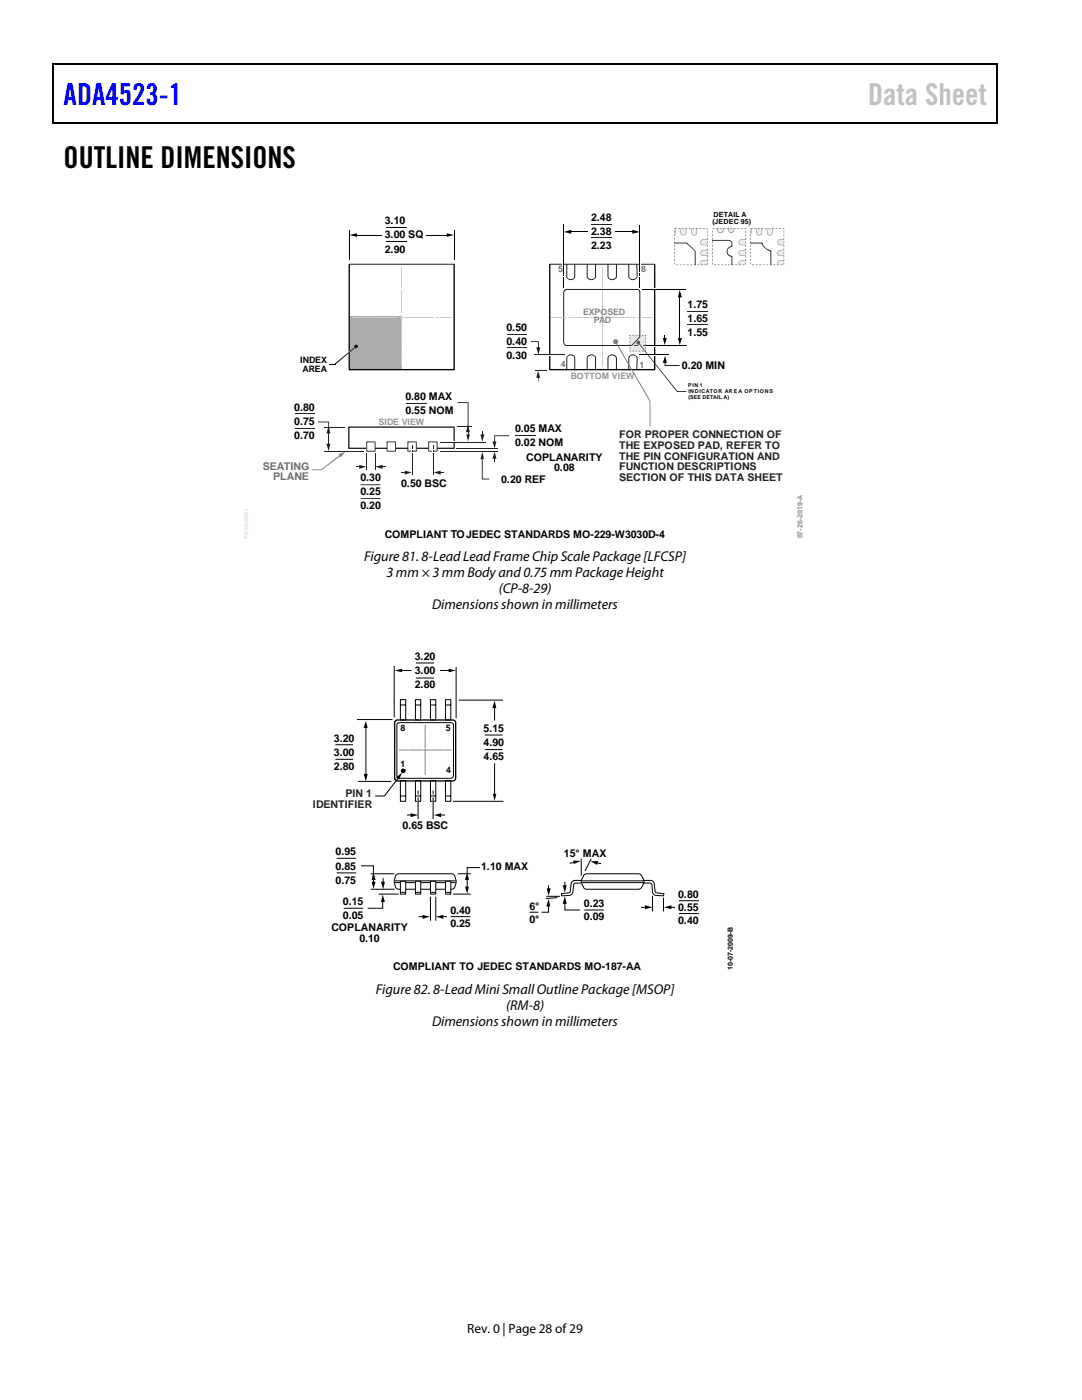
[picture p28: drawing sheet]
<svg xmlns="http://www.w3.org/2000/svg" width="216mm" height="279mm" viewBox="0 0 216 279" stroke-linecap="round" stroke-linejoin="round" font-family="sans-serif">
<defs><g id="words">
<text font-size="6" fill="#00f" x="12.7" y="20.9">ADA4523-1</text>
<text font-size="6" fill="#c1c1c1" x="173.2" y="20.9">Data Sheet</text>
<text font-size="6" x="12.7" y="33.6">OUTLINE DIMENSIONS</text>
<g font-size="2.8">
<text x="72.6" y="112">Figure 81. 8-Lead Lead Frame Chip Scale Package [LFCSP]</text>
<text x="77.1" y="115.2">3 mm × 3 mm Body and 0.75 mm Package Height</text>
<text x="99.5" y="118.4">(CP-8-29)</text>
<text x="86.2" y="121.5">Dimensions shown in millimeters</text>
<text x="75" y="198.4">Figure 82. 8-Lead Mini Small Outline Package [MSOP]</text>
<text x="101" y="201.5">(RM-8)</text>
<text x="86.2" y="204.7">Dimensions shown in millimeters</text>
</g>
<text font-size="2.7" x="93.2" y="266">Rev. 0 | Page 28 of29</text>
<g font-size="2.1">
<text x="76.8" y="44.8">3.10</text>
<text x="76.8" y="47.6">3.00 SQ</text>
<text x="118" y="46.9">2.38</text>
<text x="118" y="44.1">2.48</text>
<text x="76.8" y="50.4">2.90</text>
<text x="118" y="49.7">2.23</text>
<text x="137.2" y="64.3">1.65</text>
<text x="137.2" y="61.4">1.75</text>
<text x="101.1" y="71.7">0.30</text>
<text x="101.1" y="66">0.50</text>
<text x="101.1" y="68.8">0.40</text>
<text x="137.2" y="67.1">1.55</text>
<text x="136.1" y="73.6">0.20 MIN</text>
<text x="58.7" y="82">0.80</text>
<text x="80.9" y="79.7">0.80 MAX</text>
<text x="80.9" y="82.6">0.55 NOM</text>
<text x="58.7" y="84.8">0.75</text>
<text x="58.7" y="87.6">0.70</text>
<text x="102.8" y="86.3">0.05 MAX</text>
<text x="102.8" y="89.1">0.02 NOM</text>
<text x="105" y="92">COPLANARITY</text>
<text x="110.6" y="94.1">0.08</text>
<text x="71.9" y="101.7">0.20</text>
<text x="71.9" y="96">0.30</text>
<text x="71.9" y="98.8">0.25</text>
<text x="80" y="97.1">0.50 BSC</text>
<text x="100" y="96.3">0.20 REF</text>
<text x="76.8" y="107.5">COMPLIANT TOJEDEC STANDARDS MO-229-W3030D-4</text>
<text x="82.8" y="131.7">3.20</text>
<text x="82.8" y="134.6">3.00</text>
<text x="82.8" y="137.4">2.80</text>
<text x="66.6" y="148">3.20</text>
<text x="96.5" y="146">5.15</text>
<text x="96.5" y="148.9">4.90</text>
<text x="66.6" y="150.8">3.00</text>
<text x="66.6" y="153.6">2.80</text>
<text x="96.5" y="151.7">4.65</text>
<text x="80.3" y="165.5">0.65 BSC</text>
<text x="67" y="170.7">0.95</text>
<text x="67" y="173.5">0.85</text>
<text x="96" y="173.7">1.10 MAX</text>
<text x="112.5" y="171">15° MAX</text>
<text x="67" y="176.4">0.75</text>
<text x="135.3" y="179.3">0.80</text>
<text x="66.1" y="185.9">COPLANARITY</text>
<text x="68.4" y="180.7">0.15</text>
<text x="68.4" y="183.5">0.05</text>
<text x="89.9" y="182.4">0.40</text>
<text x="89.9" y="185">0.25</text>
<text x="105.6" y="181.6">6°</text>
<text x="105.6" y="184.1">0°</text>
<text x="116.5" y="181.1">0.23</text>
<text x="116.5" y="183.6">0.09</text>
<text x="135.3" y="181.8">0.55</text>
<text x="135.3" y="184.4">0.40</text>
<text x="71.7" y="188">0.10</text>
<text x="78.4" y="193.6">COMPLIANT TO JEDEC STANDARDS MO-187-AA</text>
</g>
<g font-size="2.1" fill="#231f20">
<text x="123.5" y="89.6">THE EXPOSED PAD, REFER TO</text>
<text x="123.5" y="87.5">FOR PROPER CONNECTION OF</text>
<text x="123.5" y="95.9">SECTION OF THIS DATA SHEET</text>
<text x="123.5" y="91.7">THE PIN CONFIGURATION AND</text>
<text x="123.5" y="93.8">FUNCTION DESCRIPTIONS</text>
</g>
<g font-size="2.1" fill="#6d6d6d">
<text x="52.4" y="93.7">SEATING</text>
<text x="54.5" y="95.9">PLANE</text>
</g>
<g font-size="2.1" fill="#231f1f">
<text x="62.4" y="161.2">IDENTIFIER</text>
<text x="68.9" y="159.1">PIN 1</text>
</g>
<g font-size="1.8" fill="#707070">
<text x="111.4" y="54.4">5</text>
<text x="128" y="54.3">8</text>
<text x="111.9" y="73.3">4</text>
<text x="127.6" y="73.4">1</text>
</g>
<g font-size="1.8" fill="#888">
<text x="116.3" y="62.9">EXPOSED</text>
<text x="118.5" y="64.5">PAD</text>
</g>
<g font-size="1.8">
<text x="59.9" y="72.4">INDEX</text>
<text x="60.4" y="74.2">AREA</text>
<text x="79.9" y="146">8</text>
<text x="88.9" y="146">5</text>
<text x="79.9" y="153.1">1</text>
<text x="89" y="154.3">4</text>
</g>
<g font-size="1.8" fill="#969696">
<text x="113.9" y="75.6">BOTTOM VIEW</text>
<text x="75.6" y="84.7">SIDE VIEW</text>
</g>
<g font-size="1.4">
<text x="142.2" y="44.8">(JEDEC 95)</text>
<text x="142.4" y="43.4">DETAIL A</text>
<text x="146.3" y="193.6" transform="rotate(-90 146.3 193.6)">10-07-2009-B</text>
</g>
<text font-size="1.4" fill="#8c8c8c" x="160.1" y="107.5" transform="rotate(-90 160.1 107.5)">07-26-2019-A</text>
<g font-size="1.1">
<text x="137.3" y="77.2">PIN 1</text>
<text x="137.4" y="78.4">INDICATOR AR EA OP TIONS</text>
<text x="137.4" y="79.6">(SEE DETAIL A)</text>
</g>
</g></defs>
<path d="M10.5 12.7h.3v1h-.3zM10.5 12.7h.3v.3h-.3zM133.3 12.7h.3v.3h-.3zM198.8 12.7h.2v1h-.2zM198.8 12.7h.2v.3h-.2zM10.5 24.4h.3v.2h-.3zM133.1 24.4h.2v.2h-.2zM198.8 24.4h.2v.2h-.2z" fill="#000"/>
<path d="M10.7 13.7v10.7M10.8 12.8h122.5M133.6 12.8h65.2M198.9 13.7v10.7M10.8 24.5h188" fill="none" stroke="#000" stroke-width=".25"/>
<path d="M69.8 63.2h10.3v10.6h-10.3z" fill="#acacac"/>
<g fill="#000">
<path d="M113 52.7h.2v2.5a.74 .74 0 0 0 .7 .5 .74 .74 0 0 0 .7-.5v-2.5h.2v2.5a.91 .91 0 0 1-.9 .7 .91 .91 0 0 1-.9-.7zM117.1 52.7h.2v2.5a.8 .8 0 0 0 .7 .5 .8 .8 0 0 0 .8-.5v-2.5h.1v2.5a.96 .96 0 0 1-.9 .7 .96 .96 0 0 1-.9-.7zM121.2 52.7h.2v2.5a.8 .8 0 0 0 .8 .5 .8 .8 0 0 0 .7-.5v-2.5h.2v2.5a.96 .96 0 0 1-.9 .7 .96 .96 0 0 1-1-.7zM125.4 52.7h.2v2.5a.8 .8 0 0 0 .7 .5 .8 .8 0 0 0 .8-.5l-.1-2.5h.1l.1 2.5a.96 .96 0 0 1-.9 .7 .96 .96 0 0 1-.9-.7zM65.7 72.6h1.2v.2h-1.2zM113.1 71.1a.91 .91 0 0 1 1-.4 .91 .91 0 0 1 .7 .8v2.4h-.2v-2.4a.71 .71 0 0 0-.7-.6 .71 .71 0 0 0-.7 .6v2.4h-.2v-2.4zM117.3 71a.94 .94 0 0 1 1.6 .5v2.4h-.1v-2.4a.76 .76 0 0 0-.8-.6 .76 .76 0 0 0-.7 .6v2.4h-.2v-2.4zM121.3 71.1a.98 .98 0 0 1 1-.4 .98 .98 0 0 1 .8 .8v2.4h-.2v-2.4a.76 .76 0 0 0-.7-.6 .76 .76 0 0 0-.8 .6v2.4h-.2v-2.4zM125.5 71.1a.98 .98 0 0 1 1-.3 .98 .98 0 0 1 .7 .7l-.1 2.4h-.1l.1-2.4a.76 .76 0 0 0-.8-.6 .76 .76 0 0 0-.7 .6v2.4h-.2v-2.4z"/>
<path d="M69.6 52.7l21.2-.1v21.3l-21.2-.1zM90.6 73.6v.2zM69.8 52.8v20.8h20.7v-20.8z"/>
</g>
<path d="M69.7 45.9v5.9M90.7 45.9v5.9" fill="none" stroke="#000" stroke-width=".2"/>
<path d="M69.6 70.4l.2-.2z" fill="#fdfdfd"/>
<path d="M69.5 70.3l.2-.3 .3 .1-.4 .4z" fill="#fff"/>
<g fill="#000">
<path d="M66.8 72.6l4-3.3 .1 .1-4 3.4zM66.9 72.6l3.8-3.2zM70.8 69l.3-.2h.2l.1 .3-.3-.1-.2 .1 .2 .2 .3-.2-.1 .3a.37 .37 0 0 1-.6-.3z"/>
<circle cx="71.1" cy="69.1" r=".26"/>
</g>
<path d="M111.1 70.7h.2v.3h-.2z" fill="#fff"/>
<path d="M69.7 46.9l1.5-.3v.7zM89.2 46.6l1.4 .3-1.4 .4zM109.6 52.7l21.1-.1 .1 21.2h-.2v-.2l-.1 .2v-21h-20.7v20.8h20.8v.2h.2l-21.2 .1z" fill="#000"/>
<path d="M71 46.9h5.3M85.1 46.9h4.3" fill="none" stroke="#000" stroke-width=".2"/>
<path d="M73.2 90.5v3.3M74.9 90.5v3.3" fill="none" stroke="#231f20" stroke-width=".2"/>
<path d="M69.5 85.2l21.1-.1 .2 .2v4.2l-21.2 .1-.1-4.3h.2v4h20.8v-3.9h-20.9z" fill="#231f20"/>
<path d="M85.5 88.2h1.7v1.8h-1.7z" fill="#fff"/>
<path d="M85.5 88.2h1.8v1.9h-1.8v-1.9h.1v1.8h1.5v-1.7z" fill="#231f20"/>
<path d="M81.4 88.2h1.7v1.8h-1.7z" fill="#fff"/>
<path d="M81.3 88.2h1.9v1.9h-1.9v-1.9h.2v1.8h1.5v-1.7z" fill="#231f20"/>
<path d="M77.2 88.2h1.7v1.8h-1.7z" fill="#fff"/>
<path d="M77.1 88.2h1.9v1.9l-1.9-.1v-1.8h.2v1.8h1.5v-1.7z" fill="#231f20"/>
<path d="M73.2 88.2h1.7v1.8h-1.7z" fill="#fff"/>
<path d="M73.1 88.2h1.8v1.9h-1.8v-1.9h.2v1.8h1.5v-1.7z" fill="#231f20"/>
<path d="M64.7 85.3h4.1M64.7 90h7.9M87.9 90h11.4M91.1 89.5h8.2" fill="none" stroke="#231f20" stroke-width=".2"/>
<g fill="#231f20">
<path d="M96.1 86.1h.2v.9h-.2z"/>
<path d="M95.9 86.7h.8l-.5 1.5z"/>
</g>
<path d="M59 82.5h3.8" fill="none" stroke="#231f20" stroke-width=".2"/>
<path d="M71.9 96.7v.1h4v-.1zM71.9 99.4v.2h4v-.2z" fill="#231f20"/>
<path d="M80.9 80.4h4.2M102.9 87h4.1" fill="none" stroke="#231f20" stroke-width=".2"/>
<g fill="#231f20">
<path d="M96.1 91.4h.2v4.1h1.3v.2h-1.5z"/>
<path d="M96.2 90.1l.4 1.5h-.7z"/>
</g>
<path d="M59 85.5h3.8" fill="none" stroke="#231f20" stroke-width=".2"/>
<path d="M90.2 88.1h.7v.3h-.7z" fill="#fff"/>
<path d="M87.8 88.3h9M91.2 85.2h2.9" fill="none" stroke="#231f20" stroke-width=".2"/>
<g fill="#231f20">
<path d="M98.6 91.2h.2v1h-.2z"/>
<path d="M98.7 90.1l.4 1.4h-.8z"/>
<path d="M98.6 86.9h3v.1h-2.8v1.4h-.2z"/>
<path d="M98.3 88.1h.8l-.4 1.4z"/>
<path d="M71 93h.9v.2h-.9z"/>
<path d="M71.7 92.8l1.4 .3-1.4 .5z"/>
<path d="M76.1 93h.9v.2h-.9z"/>
<path d="M74.9 93.1l1.5-.3v.8z"/>
<path d="M63.5 84.1h2.2v2.2h-.2v-2h-2z"/>
</g>
<path d="M65.6 86.3v2.5" fill="none" stroke="#231f20" stroke-width=".2"/>
<g fill="#231f20">
<path d="M65.6 85l.3 1.5h-.8z"/>
<path d="M65.1 88.5h.8l-.3 1.5z"/>
</g>
<path d="M112.7 57.8l.4-.1h14l.5 .1 .2 .6v8.9l-1.7 1.8h-13v-.2h12.9l1.6-1.7v-8.8l-.2-.5-14.3-.1-.4 .2-.1 .5v9.8l.1 .3 .4 .3v.2l-.3-.1-.3-.3-.1-.4v-9.8z" fill="#000"/>
<g fill="#fff">
<path d="M111.3 63.2h.7v.3h-.7z"/>
<path d="M128.3 63.2h.5v.3h-.5z"/>
</g>
<path d="M113.7 46.3h3.6M122.7 46.3h3.7" fill="none" stroke="#000" stroke-width=".2"/>
<path d="M112.5 46.3l1.5-.4v.7zM126.2 45.9l1.5 .4-1.5 .3z" fill="#000"/>
<path d="M118 47.4h4M118 44.7h4M137.2 64.8h4.1M137.2 62.1h4.1" fill="none" stroke="#231f20" stroke-width=".2"/>
<path d="M112.3 52.5h.3v.4h-.3z" fill="#fff"/>
<path d="M112.5 55.3v2.1M112.5 44.7v9.5" fill="none" stroke="#000" stroke-width=".2"/>
<path d="M112.4 54.4h.2v.6h-.2z" fill="#000"/>
<path d="M127.6 52.5h.3v.5h-.3z" fill="#fff"/>
<path d="M127.7 55.3v2.1M127.7 44.9v9.3" fill="none" stroke="#000" stroke-width=".2"/>
<path d="M127.6 54.5h.2v.5h-.2z" fill="#000"/>
<g fill="#231f20">
<path d="M87.7 94.2h.9v.2h-.9z"/>
<path d="M86.5 94.3l1.4-.4v.8z"/>
<path d="M80.1 94.2h.9v.2h-.9z"/>
<path d="M80.8 93.9l1.4 .4-1.4 .4z"/>
<path d="M91.3 80.3h2.2v5.8h-.2v-5.7h-2z"/>
<path d="M93.3 86h.2v1h-.2z"/>
<path d="M93.4 84.8l.4 1.5h-.8z"/>
<path d="M93 86.7h.8l-.4 1.4z"/>
</g>
<path d="M82.1 89.7h.3v.9h-.3z" fill="#fff"/>
<g fill="#231f20">
<path d="M82.2 89.9h.2v.3h-.2z"/>
<path d="M82.2 88.9h.2v.7h-.2z"/>
</g>
<path d="M82.3 90.4v4.2" fill="none" stroke="#231f20" stroke-width=".2"/>
<path d="M86.2 89.7h.3v.9h-.3z" fill="#fff"/>
<g fill="#231f20">
<path d="M86.3 89.9h.2v.3h-.2z"/>
<path d="M86.3 88.9h.2v.7h-.2z"/>
</g>
<path d="M86.4 90.4v4.2" fill="none" stroke="#231f20" stroke-width=".2"/>
<g fill="#fff">
<path d="M130.3 69h.6z"/>
<path d="M130.2 68.9h.7v.2h-.7z"/>
<path d="M130.4 57.8h.5z"/>
<path d="M130.2 57.6h.7v.2h-.7z"/>
</g>
<path d="M128.2 57.8h8.7M135.6 59.1v8.6M128.4 69h8.7" fill="none" stroke="#000" stroke-width=".2"/>
<path d="M135.6 57.8l.5 1.5h-.8zM126.5 68.9h.7v.2h-.7zM135.3 67.5h.8l-.5 1.4z" fill="#000"/>
<path d="M101.3 69.4h3.9M101.3 66.8h3.9M106.7 73.9h2.4" fill="none" stroke="#231f20" stroke-width=".2"/>
<path d="M109.5 70.7h.4v.3h-.4z" fill="#fff"/>
<path d="M106.7 70.8h6" fill="none" stroke="#231f20" stroke-width=".2"/>
<g fill="#231f20">
<path d="M107.4 75.1h.1l-.1 1z"/>
<path d="M107.4 74l.4 1.4h-.8z"/>
<path d="M105.9 68.1h1.6v1.5h-.1v-1.3h-1.5z"/>
<path d="M107 69.3h.8l-.4 1.5z"/>
</g>
<g fill="#cccbcb">
<path d="M80.2 62.9v.7z"/>
<path d="M79.8 63.2l.7 .1z"/>
</g>
<path d="M80.9 63.3h5.7" fill="none" stroke="#cccbcb" stroke-width=".2"/>
<path d="M87 63.2l.3 .1z" fill="#cccbcb"/>
<path d="M74 63.3h5.4M87.7 63.3h2.5" fill="none" stroke="#cccbcb" stroke-width=".2"/>
<path d="M73.4 63.2l.3 .1z" fill="#cccbcb"/>
<path d="M70.2 63.3h2.7" fill="none" stroke="#cccbcb" stroke-width=".2"/>
<path d="M80.2 69v.4z" fill="#cccbcb"/>
<path d="M80.2 64v4.6M80.2 69.8v3.3" fill="none" stroke="#cccbcb" stroke-width=".2"/>
<path d="M80.2 57.1v.4z" fill="#cccbcb"/>
<path d="M80.2 53.3v3.5M80.2 57.8v4.6" fill="none" stroke="#cccbcb" stroke-width=".2"/>
<g fill="#cccbcb">
<path d="M120.2 62.9l.1 .8z"/>
<path d="M119.8 63.2l.8 .1z"/>
</g>
<path d="M121 63.3h5.7" fill="none" stroke="#cccbcb" stroke-width=".2"/>
<path d="M127.1 63.2l.3 .1z" fill="#cccbcb"/>
<path d="M114 63.3h5.5M127.9 63.3h2.4" fill="none" stroke="#cccbcb" stroke-width=".2"/>
<path d="M113.3 63.2l.3 .1z" fill="#cccbcb"/>
<path d="M110.1 63.3h2.8" fill="none" stroke="#cccbcb" stroke-width=".2"/>
<path d="M120.2 69.1l.1 .4z" fill="#cccbcb"/>
<path d="M120.2 69.8v3.4" fill="none" stroke="#cccbcb" stroke-width=".2"/>
<path d="M120.2 65.3l.1 .3z" fill="#cccbcb"/>
<path d="M120.2 64v4.7" fill="none" stroke="#cccbcb" stroke-width=".2"/>
<path d="M120.2 57.1l.1 .4z" fill="#cccbcb"/>
<path d="M120.2 53.3v3.4M120.2 57.9v4.7" fill="none" stroke="#cccbcb" stroke-width=".2"/>
<path d="M132.3 67.5h.8l-.5 1.4zM132.5 66.8h.2v1h-.2zM132.7 71l.4 1.4h-.8zM132.6 72.1h.2v.7h2.8v.2h-3z" fill="#000"/>
<path d="M130.4 70.7h.5v.3h-.5z" fill="#fff"/>
<path d="M77 48.2h4.1M77 45.5h4.1M130.1 70.8h3.4" fill="none" stroke="#000" stroke-width=".2"/>
<path d="M127.5 70.7h1.4v.2h-1.4zM129.2 70.7h.6v.2h-.6z" fill="#000"/>
<g fill="#7c7c7c">
<path d="M122.8 68.1l7 11.9-.1 5.1-.1-5-6.9-11.8z"/>
<circle cx="122.8" cy="68.2" r=".51"/>
</g>
<g fill="#808284">
<path d="M62.2 93.7h1.9l3.8-2.9 .2 .1-3.9 2.9h-2z"/>
<path d="M67.5 90.7l1.4-.6-.9 1.2z"/>
</g>
<g fill="#231f20">
<path d="M127.3 68.4l.1-.1 7.8 9.8h1.7v.1h-1.8z"/>
<circle cx="127.4" cy="68.4" r=".37"/>
</g>
<path d="M155.4 47.9h1v1h-.8a.54 .54 0 0 1-.2-1z" fill="#ededef"/>
<path d="M155.4 47.9l1-.1-.8 .1a.51 .51 0 0 0-.4 .5 .51 .51 0 0 0 .4 .5h.8h-.8a.61 .61 0 0 1-.5-.4 .61 .61 0 0 1 .3-.6z" fill="#6a6768"/>
<path d="M155.4 50.1l1-.2v1.1h-.8a.54 .54 0 0 1-.2-.9z" fill="#ededef"/>
<path d="M155.4 50l1-.2-.8 .2a.51 .51 0 0 0-.4 .5 .51 .51 0 0 0 .4 .5h.8l-.8 .1a.61 .61 0 0 1-.5-.5 .61 .61 0 0 1 .3-.6z" fill="#6a6768"/>
<path d="M155.4 52.1l1-.2v.9h-1.1l-.1-.3z" fill="#ededef"/>
<path d="M155.4 52l1-.1-.8 .1a.49 .49 0 0 0-.3 .8l-.2-.3z" fill="#6a6768"/>
<path d="M153.1 45.6h1v.9a.49 .49 0 0 1-.5 .4 .49 .49 0 0 1-.5-.4z" fill="#ededef"/>
<path d="M153 45.6l.1 .9a.49 .49 0 0 0 .5 .4 .49 .49 0 0 0 .5-.4v-.9l.1 .9a.58 .58 0 0 1-.6 .5 .58 .58 0 0 1-.6-.5z" fill="#6a6768"/>
<path d="M151 45.6h1v.9a.49 .49 0 0 1-.5 .4 .49 .49 0 0 1-.5-.4z" fill="#ededef"/>
<path d="M150.9 45.6l.1 .9a.49 .49 0 0 0 .5 .4 .49 .49 0 0 0 .5-.4v-.9l.1 .9a.58 .58 0 0 1-.6 .5 .58 .58 0 0 1-.6-.5z" fill="#6a6768"/>
<path d="M149.8 45.6v1.1z" fill="#ededef"/>
<path d="M149.8 45.6l.1 .9-.1 .3z" fill="#6a6768"/>
<path d="M149.7 48.4h2.4a2.38 2.38 0 0 0 1.8 1.7v2.8h-.2v-2.8l.1 .1a2.66 2.66 0 0 1-1.8-1.7l.1 .1h-2.4z" fill="#231f20"/>
<path d="M140 47.9h1.2v1h-1a.54 .54 0 0 1-.2-1z" fill="#ededef"/>
<path d="M140 47.9l1.2-.1-1 .1a.51 .51 0 0 0-.3 .5 .51 .51 0 0 0 .3 .5h1h-1a.61 .61 0 0 1-.4-.4 .61 .61 0 0 1 .2-.6z" fill="#6a6768"/>
<path d="M140 50.1l1.2-.2v1.1h-1a.54 .54 0 0 1-.2-.9z" fill="#ededef"/>
<path d="M140 50l1.2-.2-1 .2a.51 .51 0 0 0-.3 .5 .51 .51 0 0 0 .3 .5h1l-1 .1a.61 .61 0 0 1-.4-.5 .61 .61 0 0 1 .2-.6z" fill="#6a6768"/>
<path d="M140 52.1l1.2-.2v.9h-1.2l-.1-.3z" fill="#ededef"/>
<path d="M140 52l1.2-.1-1 .1a.49 .49 0 0 0-.2 .8l-.2-.3z" fill="#6a6768"/>
<path d="M138 45.6h1v.9l-.2 .3-.3 .1-.4-.2z" fill="#ededef"/>
<path d="M137.9 45.6l.1 .9 .2 .3 .3 .1 .4-.2 .1-1.1 .1 .9a.58 .58 0 0 1-.6 .5 .58 .58 0 0 1-.6-.5z" fill="#6a6768"/>
<path d="M135.9 45.6h1v.9l-.3 .3-.3 .1-.4-.2z" fill="#ededef"/>
<path d="M135.8 45.6l.1 .9 .2 .3 .2 .1 .5-.2 .1-1.1v.9a.58 .58 0 0 1-.5 .5 .58 .58 0 0 1-.6-.5z" fill="#6a6768"/>
<path d="M134.7 45.6v1.1z" fill="#ededef"/>
<path d="M134.7 45.6l.1 .9-.1 .3z" fill="#6a6768"/>
<path d="M134.6 48.4h2.4l1.8 1.7v2.8h-.2v-2.8l-1.7-1.5h-2.3z" fill="#231f20"/>
<path d="M147.5 48.1l.4-.2h.9v1h-.9a.52 .52 0 0 1-.4-.8z" fill="#ededef"/>
<path d="M147.4 48.1l.5-.3h.9l-.9 .1a.49 .49 0 0 0-.4 .5 .49 .49 0 0 0 .4 .5h.9h-.9a.59 .59 0 0 1-.5-.8z" fill="#6a6768"/>
<path d="M147.5 50.2l.4-.2 .9-.1v1.1h-.9a.52 .52 0 0 1-.4-.8z" fill="#ededef"/>
<path d="M147.4 50.2l.5-.3 .9-.1-.9 .2a.49 .49 0 0 0-.4 .5 .49 .49 0 0 0 .4 .5h.9l-.9 .1a.59 .59 0 0 1-.5-.9z" fill="#6a6768"/>
<path d="M147.5 52.2l.4-.2 .9-.1v.9h-1.3z" fill="#ededef"/>
<path d="M147.4 52.2l.5-.3h.9l-.9 .1a.48 .48 0 0 0-.4 .3 .48 .48 0 0 0 0 .5l-.1-.1z" fill="#6a6768"/>
<path d="M142.1 47.9h3.3a.76 .76 0 0 1 .7 .7v.6a.97 .97 0 0 0-.9 1 .97 .97 0 0 0 .9 .9v1.8h-.1v-1.8a.97 .97 0 0 1-1-.9 .97 .97 0 0 1 1-1l-.1-.9-.2-.2h-3.6z" fill="#231f20"/>
<path d="M145.4 45.6h1v.3a.49 .49 0 0 1-.5 .5 .49 .49 0 0 1-.5-.5z" fill="#ebebec"/>
<path d="M145.3 45.6l.1 .3a.49 .49 0 0 0 .5 .5 .49 .49 0 0 0 .5-.5v-.3a.58 .58 0 0 1-.3 .9 .58 .58 0 0 1-.8-.6z" fill="#535051"/>
<path d="M143.2 45.6h1.1v.3a.54 .54 0 0 1-.6 .5 .54 .54 0 0 1-.5-.5z" fill="#ebebec"/>
<path d="M143.1 45.6l.1 .3a.54 .54 0 0 0 .5 .5 .54 .54 0 0 0 .6-.5v-.3a.64 .64 0 0 1-.6 .9 .64 .64 0 0 1-.6-.9z" fill="#535051"/>
<g fill="#231f20">
<path d="M149.8 45.6v.2l.4-.1zM149.8 46v.5zM149.8 46.7v.5zM149.8 47.4v.5zM149.8 48.1v.5zM149.8 48.9v.4zM149.8 49.6v.4zM149.8 50.3v.4zM149.8 51v.4zM149.8 51.7v.4zM149.8 52.4v.4zM150 52.8l.5 .1zM150.7 52.8l.5 .1zM151.4 52.8l.5 .1zM152.1 52.8l.5 .1zM152.8 52.8l.5 .1zM153.6 52.8l.4 .1zM154.3 52.8l.4 .1zM155 52.8l.4 .1zM155.7 52.8l.4 .1zM156.4 52.4l.1 .4zM156.4 51.7l.1 .4zM156.4 51l.1 .4zM156.4 50.3l.1 .4zM156.4 49.6l.1 .4zM156.4 48.9l.1 .4zM156.4 48.1l.1 .5zM156.4 47.4l.1 .5zM156.4 46.7l.1 .5zM156.4 46l.1 .5zM156.1 45.6l.4 .2v-.2zM155.4 45.6l.5 .1zM154.7 45.6l.4 .1zM154 45.6l.4 .1zM153.3 45.6l.4 .1zM152.6 45.6l.4 .1zM151.9 45.6l.4 .1zM151.2 45.6l.4 .1zM150.5 45.6l.4 .1z"/>
<path d="M142.2 45.6v.2l.4-.1zM142.2 46v.5zM142.2 46.7v.5zM142.2 47.4v.5zM142.2 48.1v.5zM142.2 48.9v.4zM142.2 49.6v.4zM142.2 50.3v.4zM142.2 51v.4zM142.2 51.7v.4zM142.2 52.4v.4zM142.4 52.8l.5 .1zM143.1 52.8l.5 .1zM143.8 52.8l.5 .1zM144.5 52.8l.5 .1zM145.3 52.8l.4 .1zM146 52.8l.4 .1zM146.7 52.8l.4 .1zM147.4 52.8l.4 .1zM148.1 52.8l.4 .1zM148.8 52.4l.1 .4zM148.8 51.7l.1 .4zM148.8 51l.1 .4zM148.8 50.3l.1 .4zM148.8 49.6l.1 .4zM148.8 48.9l.1 .4zM148.8 48.1l.1 .5zM148.8 47.4l.1 .5zM148.8 46.7l.1 .5zM148.8 46l.1 .5zM148.5 45.6l.4 .2v-.2zM147.8 45.6l.5 .1zM147.1 45.6l.4 .1zM146.4 45.6l.4 .1zM145.7 45.6l.4 .1zM145 45.6l.4 .1zM144.3 45.6l.4 .1zM143.6 45.6l.4 .1zM142.9 45.6l.4 .1z"/>
<path d="M134.6 45.6l.1 .2 .3-.1zM134.6 46l.1 .5zM134.6 46.7l.1 .5zM134.6 47.4l.1 .5zM134.6 48.1l.1 .5zM134.6 48.9l.1 .4zM134.6 49.6l.1 .4zM134.6 50.3l.1 .4zM134.6 51l.1 .4zM134.6 51.7l.1 .4zM134.6 52.4l.1 .4zM134.9 52.8h.5zM135.6 52.8h.5zM136.3 52.8h.5zM137 52.8h.5zM137.7 52.8h.5zM138.4 52.8h.5zM139.2 52.8h.4zM139.9 52.8h.4zM140.6 52.8h.4zM141.2 52.5l.1 .3v-.4zM141.2 51.8l.1 .3v-.4zM141.2 51.1l.1 .3v-.4zM141.2 50.4l.1 .3v-.4zM141.2 49.6l.1 .4v-.4zM141.2 48.9l.1 .4v-.4zM141.2 48.2l.1 .4v-.5zM141.2 47.5l.1 .4v-.5zM141.2 46.8l.1 .4v-.5zM141.2 46.1l.1 .4v-.5zM140.9 45.6l.4 .2v-.2zM140.2 45.6l.5 .1zM139.5 45.6l.5 .1zM138.8 45.6l.4 .1zM138.1 45.6l.4 .1zM137.4 45.6l.4 .1zM136.7 45.6l.4 .1zM136 45.6l.4 .1zM135.3 45.6l.4 .1z"/>
</g>
<path d="M125.7 66.9v2h.3l1.6-1.7v-.3zM126.5 68.9h.7v.2h-.7zM127.8 66.9v.4l-1.7 1.8h-.4v1h2.9l-1.1-1.4-.1 .1a.38 .38 0 0 1-.4-.4 .38 .38 0 0 1 .3-.4 .38 .38 0 0 1 .4 .4v.2l1.2 1.5v-1h-.5v-.2h.5v-2z" fill="#e8e8e9"/>
<g fill="#424243">
<path d="M127.6 66.9h.2v.4l-1.7 1.8h-.4v-.2h.3l1.6-1.7z"/>
<path d="M128.4 68.9h.5v.2h-.5z"/>
<path d="M126.5 68.9h.7v.2h-.7z"/>
</g>
<g fill="#585658">
<path d="M127.5 68.7l.2-.1 1.1 1.5h-.2z"/>
<circle cx="127.4" cy="68.4" r=".39"/>
</g>
<g fill="#231f20">
<path d="M125.6 66.8l.3 .1-.3 .2z"/>
<path d="M128.6 66.9l.3-.1v.3z"/>
<path d="M128.6 70.1l.3-.3v.3z"/>
<path d="M125.6 69.9l.1-.1 .2 .3h-.3z"/>
<path d="M128 66.9h.5zM127.4 66.8l.4 .1zM126.8 66.8l.3 .1zM126.2 66.8l.3 .1z"/>
<path d="M128.8 69.3l.1 .4v-.5zM128.8 68.7l.1 .4v-.5zM128.8 68.1l.1 .3v-.4zM128.8 67.4l.1 .3z"/>
<path d="M126.2 70l.3 .1zM126.8 70l.3 .1zM127.4 70l.4 .1zM128 70.1h.5z"/>
<path d="M125.6 67.4l.1 .3zM125.6 68.1l.1 .3v-.4zM125.6 68.7l.1 .4v-.5zM125.6 69.3l.1 .4v-.5z"/>
</g>
<g fill="none" stroke="#000" stroke-width=".2">
<path d="M78.7 133v10.1M79.9 139.6h1.1v4.1h-1.1zM80 133.8h2M82.9 139.6h1.1v4.1h-1.1zM83 132.3h3.6M83 135.3h3.6M85.9 139.6h1.1v4.1h-1.1zM87.9 133.8h1.9M88.9 139.6h1.1v4.1h-1.1zM91 133.2v10M91.6 139.7h8.7M66.9 148.6h3.6"/>
<path d="M66.9 151.5h3.6M71.3 143.6h6.9M71.5 155.9h6.5M73 145v9.7M79.3 144.4l.4-.2h10.3l.4 .2v10.7l-.4 .2h-10.5l-.3-.5zM79.5 155.2l-2.8 3.7h-1.8M79.9 155.8h1.1v4.1h-1.1zM80 158.9h.9M80 140.7h.9M82.9 155.8h1.1v4.1h-1.1zM83 158.9h.9M83 140.7h.9"/>
<path d="M83.4 157.9v.4M83.4 158.7v.2M83.4 159.2v4.2M85.9 155.8h1.1v4.1h-1.1zM86 158.9h.9M86 140.7h.9M86.4 157.9v.4M86.4 158.7v.2M86.4 159.2v4.2M88.9 155.8h1.1v4.1h-1.1zM89 158.9h.9M89 140.7h.9"/>
<path d="M90.5 159.9h9.9M96.7 146.7h3.6M96.7 149.6h3.6M98.7 141v2.7M98.7 152.4v6.3M74.1 174.4h4.5M74.1 177.5h4.6M75.7 178.4h3.8M78.8 176.1h12M78.8 175.8h12M79.1 174.6l.4-.2h10.6a1.3 1.3 0 0 1 .9 1.3v.6a1.17 1.17 0 0 1-.9 1.2h-10.6a1.44 1.44 0 0 1-.8-1.8zM81.3 162.7h.9"/>
<path d="M87.7 162.7h1M90.5 178.4h3.3M91.5 174.4h2.3M116.1 175.8h12.3M116.2 176.1h12.2M116.6 174.6l.4-.2h10.6a1.82 1.82 0 0 1 .8 1.9l-.1 .4a1.03 1.03 0 0 1-.8 .8h-10.5a1.75 1.75 0 0 1-1-1.8zM130.2 178.9v2.9M132.4 179.2v2.6M135.6 179.8h3.8M90 182.9h3.8M105.7 182.1h1.6M116.7 181.6h3.7"/>
<path d="M135.6 182.3h3.8"/>
<circle cx="80.5" cy="153.8" r=".38"/>
</g>
<path d="M78.8 144l.5-.3h11l.5 .3 .1 11.2a.6 .6 0 0 1-.6 .7l-11.3-.1-.3-.6z" fill="none" stroke="#000" stroke-width=".26"/>
<g fill="#000">
<path d="M78.7 133.8l1.5-.3v.7zM89.5 133.5l1.5 .3-1.5 .4zM72.6 154.4h.8l-.4 1.5zM73 143.9l.4 1.4h-.8zM79 155.2l1.2-1-.6 1.4zM98.3 158.4h.7l-.3 1.4zM98.7 139.8l.3 1.5h-.8zM81.9 162.3l1.5 .4-1.5 .4zM86.6 162.7l1.4-.4v.8z"/>
<circle cx="80.5" cy="153.8" r=".38"/>
</g>
<g fill="none" stroke="#808285" stroke-width=".2">
<path d="M79.7 149.7h1.3M81.3 149.7h.1M81.7 149.7h2.7M84.7 149.7h.3M84.8 149.5v.4M84.8 152.5v.2M84.8 146.7v.2M84.8 150v2.3M84.8 152.9v1.6M84.8 147v2.2M84.8 144.7v1.7M85.2 149.7h3"/>
<path d="M88.4 149.7h.1M88.7 149.7h1.3"/>
</g>
<path d="M83.4 158.6v1.7M86.4 158.6v1.7" fill="none" stroke="#fff" stroke-width=".26"/>
<path d="M85.9 175.9h1.1v2.5h-1.1z" fill="#fff" stroke="#000" stroke-width=".2"/>
<path d="M86 178.1h.9" fill="none" stroke="#000" stroke-width=".2"/>
<path d="M82.9 175.9h1.1v2.5h-1.1z" fill="#fff" stroke="#000" stroke-width=".2"/>
<path d="M83 178.1h.9" fill="none" stroke="#000" stroke-width=".2"/>
<path d="M79.9 175.9h1.1v2.5h-1.1z" fill="#fff" stroke="#000" stroke-width=".2"/>
<path d="M80.1 178.1h.8" fill="none" stroke="#000" stroke-width=".2"/>
<path d="M88.9 175.9h1.1v2.5h-1.1z" fill="#fff" stroke="#000" stroke-width=".2"/>
<g fill="none" stroke="#000" stroke-width=".2">
<path d="M67.2 171.3h3.9M67.2 174.2h3.9M72 172.8h2.5v1.6M74.5 175.4v.8M76.4 179.8v1.5h-3M76.5 175.4v.8M85.9 179.1v4.5M87 179.1v4.5M89 178.1h.9M93.2 175.4v1.8M95.8 173.1h-2.6v1.3M109.1 178.9h2.6"/>
<path d="M109.5 176.7v.9M111.1 179.1l-2.1 .2M112.7 176.1v.8M114.7 172.1l-.9 .2M116 175.7h-1.3a.77 .77 0 0 0-.7 .7l-.3 1.7-1.7 .3 .1 .4 1.4-.1a.77 .77 0 0 0 .8-.7l.2-1.6 .4-.2h1M116 171.5v3.1M117.9 171.5l-1.1 2.3M119 172.2l.9 .2M128.5 175.7h1.2a.72 .72 0 0 1 .8 .7l.4 1.7 1.6 .3-.1 .4-1.4-.1a.77 .77 0 0 1-.8-.7l-.2-1.6-.4-.2h-1.1M68.6 181.3h3.9M83.6 182.9h1M88.2 182.9h.9"/>
<path d="M109.5 180.6v1.5h-1.5M112.7 180.1v1.5h3M128 181.1h1M133.7 181.1h.9"/>
</g>
<g fill="#000">
<path d="M74.2 176h.8l-.5 1.4zM74.5 174.1l.5 1.5h-.8zM76 176h.8l-.3 1.5zM92.8 176.9h.8l-.4 1.5zM93.2 174.1l.4 1.5h-.8zM109.1 177.3h.8l-.4 1.5zM112.3 176.7h.8l-.4 1.5zM114.4 171.7l1.5 .1-1.4 .6zM117.8 171.9l1.5-.1-.1 .8zM76.4 178.5l.4 1.5h-.8zM84.3 182.6l1.5 .3-1.5 .5zM87 182.9l1.5-.3v.8z"/>
<path d="M109.5 179.4l.3 1.5h-.8zM112.7 178.9l.4 1.5h-.8zM128.7 180.6l1.5 .5-1.5 .3zM132.5 181.1l1.5-.5v.8z"/>
</g>
<use href="#words"/>
</svg>
